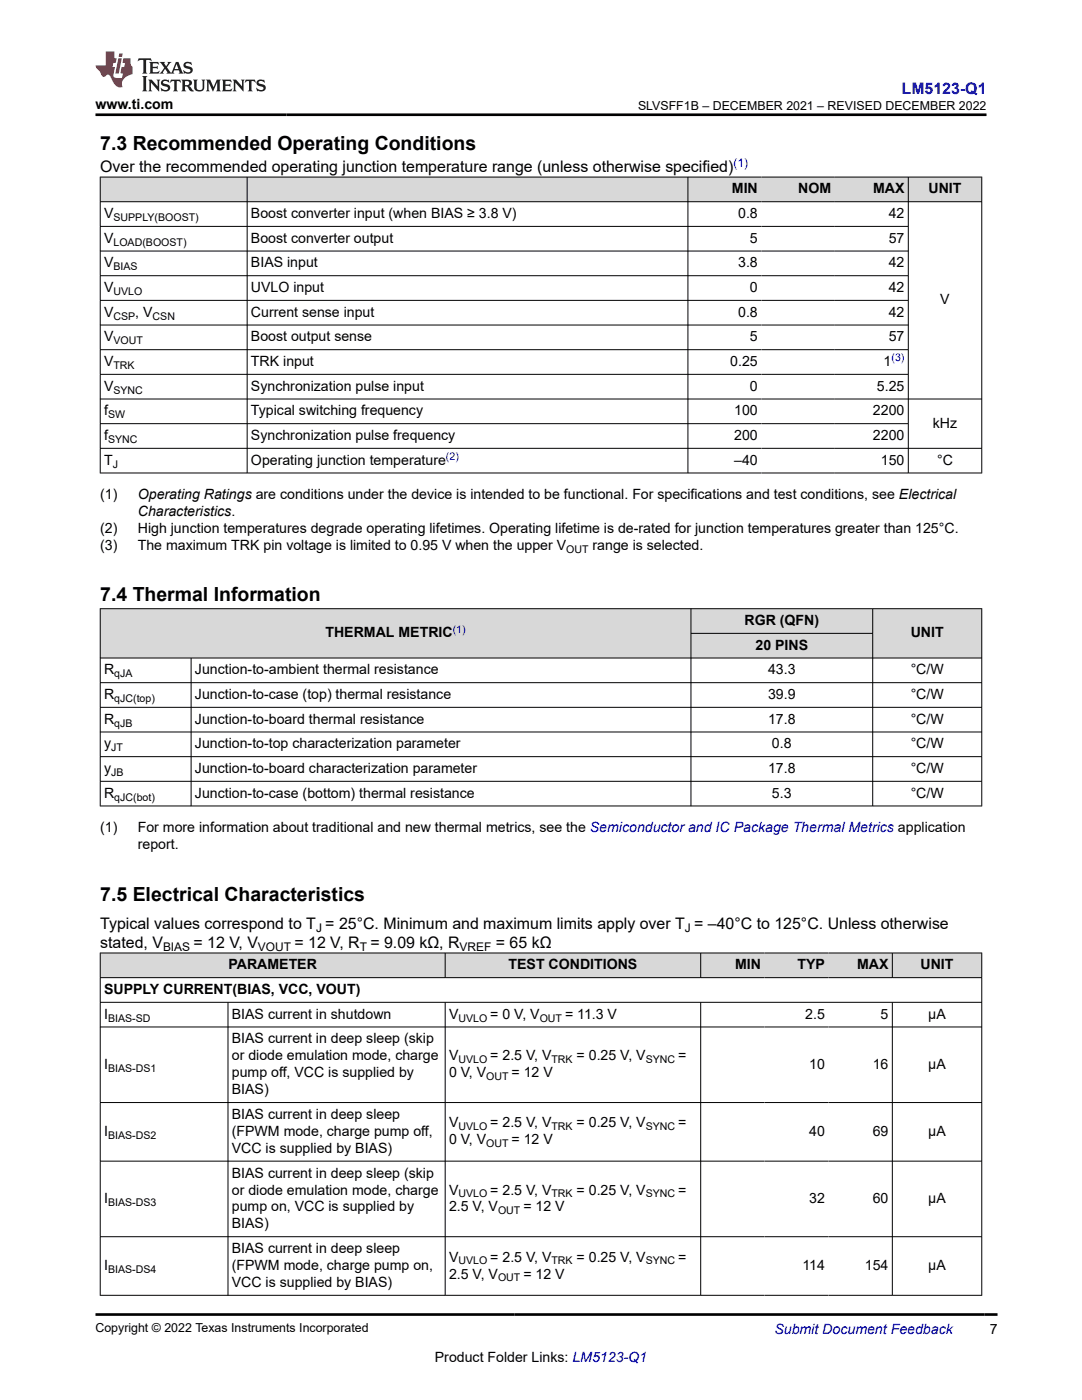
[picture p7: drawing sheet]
<svg xmlns="http://www.w3.org/2000/svg" width="216mm" height="279mm" viewBox="0 0 216 279" stroke-linecap="round" stroke-linejoin="round" font-family="sans-serif">
<defs><g id="words">
<g font-size="3.9">
<text x="20" y="29.9">7.3 Recommended Operating Conditions</text>
<text x="20" y="119.9">7.4 Thermal Information</text>
<text x="20" y="179.9">7.5 Electrical Characteristics</text>
</g>
<text font-size="3.2" fill="#00f" x="179.9" y="18.7">LM5123-Q1</text>
<g font-size="3.2">
<text x="20" y="34.3">Over the recommended operating junction temperature range (unless otherwise specified)</text>
<text x="20" y="185.3">Typical values correspond to T = 25°C. Minimum and maximum limits apply over T = –40°C to 125°C. Unless otherwise</text>
<text x="20" y="189.1">stated, V</text>
<text x="38.6" y="189.1">= 12 V, V</text>
<text x="58.8" y="189.1">= 12 V, R = 9.09 kΩ, R</text>
<text x="99" y="189.1">= 65 kΩ</text>
</g>
<g font-size="2.8">
<text x="19.1" y="21.8">www.ti.com</text>
<text x="146" y="38.6">MIN</text>
<text x="159.3" y="38.6">NOM</text>
<text x="174.2" y="38.6">MAX</text>
<text x="185.3" y="38.6">UNIT</text>
<text x="20.8" y="43.5">V</text>
<text x="50.1" y="43.5">Boost converter input (when BIAS ≥ 3.8 V)</text>
<text x="147.3" y="43.5">0.8</text>
<text x="177.3" y="43.5">42</text>
<text x="20.8" y="48.5">V</text>
<text x="20.8" y="53.4">V</text>
<text x="50.1" y="48.5">Boost converter output</text>
<text x="50.1" y="53.4">BIAS input</text>
<text x="147.3" y="53.4">3.8</text>
<text x="149.7" y="48.5">5</text>
<text x="177.3" y="48.5">57</text>
<text x="177.3" y="53.4">42</text>
<text x="20.8" y="58.3">V</text>
<text x="50.1" y="58.3">UVLO input</text>
<text x="149.7" y="58.3">0</text>
<text x="177.3" y="58.3">42</text>
<text x="20.8" y="63.2">V</text>
<text x="27" y="63.2">, V</text>
<text x="50.1" y="63.2">Current sense input</text>
<text x="147.3" y="63.2">0.8</text>
<text x="177.3" y="63.2">42</text>
<text x="187.6" y="60.8">V</text>
<text x="20.8" y="68.1">V</text>
<text x="50.1" y="68.1">Boost output sense</text>
<text x="149.7" y="68.1">5</text>
<text x="177.3" y="68.1">57</text>
<text x="20.8" y="73.1">V</text>
<text x="20.8" y="78">V</text>
<text x="50.1" y="73.1">TRK input</text>
<text x="50.1" y="78">Synchronization pulse input</text>
<text x="145.7" y="73.1">0.25</text>
<text x="149.7" y="78">0</text>
<text x="175" y="78">5.25</text>
<text x="176.3" y="73.1">1</text>
<text x="20.8" y="82.9">f</text>
<text x="50.1" y="82.9">Typical switching frequency</text>
<text x="146.5" y="82.9">100</text>
<text x="174.2" y="82.9">2200</text>
<text x="20.8" y="87.8">f</text>
<text x="50.1" y="87.8">Synchronization pulse frequency</text>
<text x="146.5" y="87.8">200</text>
<text x="174.2" y="87.8">2200</text>
<text x="186.1" y="85.4">kHz</text>
<text x="20.8" y="92.7">T</text>
<text x="50.1" y="92.7">Operating junction temperature</text>
<text x="146.5" y="92.7">–40</text>
<text x="175.8" y="92.7">150</text>
<text x="187" y="92.7">°C</text>
<text x="20" y="99.5">(1)</text>
<text x="27.5" y="99.5">Operating Ratings are conditions under the device is intended to be functional. For specifications and test conditions, see Electrical</text>
<text x="20" y="106.3">(2)</text>
<text x="27.5" y="102.9">Characteristics.</text>
<text x="27.5" y="106.3">High junction temperatures degrade operating lifetimes. Operating lifetime is de-rated for junction temperatures greater than 125°C.</text>
<text x="20" y="109.7">(3)</text>
<text x="27.5" y="109.7">The maximum TRK pin voltage is limited to 0.95 V when the upper V</text>
<text x="118.2" y="109.7">range is selected.</text>
<text x="148.6" y="124.8">RGR (QFN)</text>
<text x="64.9" y="127.2">THERMAL METRIC</text>
<text x="150.8" y="129.7">20 PINS</text>
<text x="181.7" y="127.2">UNIT</text>
<text x="20.8" y="134.6">R</text>
<text x="38.9" y="134.6">Junction-to-ambient thermal resistance</text>
<text x="153.3" y="134.6">43.3</text>
<text x="181.7" y="134.6">°C/W</text>
<text x="20.8" y="139.5">R</text>
<text x="38.9" y="139.5">Junction-to-case (top) thermal resistance</text>
<text x="153.3" y="139.5">39.9</text>
<text x="181.7" y="139.5">°C/W</text>
<text x="20.8" y="144.4">R</text>
<text x="20.8" y="149.4">y</text>
<text x="38.9" y="144.4">Junction-to-board thermal resistance</text>
<text x="38.9" y="149.4">Junction-to-top characterization parameter</text>
<text x="153.3" y="144.4">17.8</text>
<text x="154" y="149.4">0.8</text>
<text x="181.7" y="144.4">°C/W</text>
<text x="181.7" y="149.4">°C/W</text>
<text x="20.8" y="154.3">y</text>
<text x="38.9" y="154.3">Junction-to-board characterization parameter</text>
<text x="153.3" y="154.3">17.8</text>
<text x="181.7" y="154.3">°C/W</text>
<text x="20.8" y="159.2">R</text>
<text x="38.9" y="159.2">Junction-to-case (bottom) thermal resistance</text>
<text x="154" y="159.2">5.3</text>
<text x="181.7" y="159.2">°C/W</text>
<text x="20" y="166">(1)</text>
<text x="27.5" y="166">For more information about traditional and new thermal metrics, see the Semiconductor and IC Package Thermal Metrics application</text>
<text x="27.5" y="169.4">report.</text>
<text x="45.6" y="193.5">PARAMETER</text>
<text x="101.5" y="193.5">TEST CONDITIONS</text>
<text x="146.7" y="193.5">MIN</text>
<text x="159.1" y="193.5">TYP</text>
<text x="171" y="193.5">MAX</text>
<text x="183.7" y="193.5">UNIT</text>
<text x="20.8" y="198.4">SUPPLY CURRENT(BIAS, VCC, VOUT)</text>
<text x="20.8" y="203.3">I</text>
<text x="46.3" y="203.3">BIAS current in shutdown</text>
<text x="89.6" y="203.3">V</text>
<text x="97.8" y="203.3">= 0 V, V</text>
<text x="112.7" y="203.3">= 11.3 V</text>
<text x="160.7" y="203.3">2.5</text>
<text x="175.7" y="203.3">5</text>
<text x="185.2" y="203.3">µA</text>
<text x="46.3" y="208.2">BIAS current in deep sleep (skip</text>
<text x="20.8" y="213.3">I</text>
<text x="46.3" y="211.6">or diode emulation mode, charge</text>
<text x="46.3" y="215">pump off, VCC is supplied by</text>
<text x="89.6" y="211.6">V</text>
<text x="89.6" y="215">0 V, V</text>
<text x="97.8" y="211.6">= 2.5 V, V</text>
<text x="102.1" y="215">= 12 V</text>
<text x="115.1" y="211.6">= 0.25 V, V</text>
<text x="135.3" y="211.6">=</text>
<text x="161.5" y="213.3">10</text>
<text x="174.1" y="213.3">16</text>
<text x="185.2" y="213.3">µA</text>
<text x="46.3" y="218.4">BIAS)</text>
<text x="20.8" y="226.7">I</text>
<text x="46.3" y="223.3">BIAS current in deep sleep</text>
<text x="46.3" y="226.7">(FPWM mode, charge pump off,</text>
<text x="89.6" y="225">V</text>
<text x="97.8" y="225">= 2.5 V, V</text>
<text x="115.1" y="225">= 0.25 V, V</text>
<text x="135.3" y="225">=</text>
<text x="161.5" y="226.7">40</text>
<text x="174.1" y="226.7">69</text>
<text x="185.2" y="226.7">µA</text>
<text x="46.3" y="230.1">VCC is supplied by BIAS)</text>
<text x="89.6" y="228.4">0 V, V</text>
<text x="102.1" y="228.4">= 12 V</text>
<text x="46.3" y="235">BIAS current in deep sleep (skip</text>
<text x="46.3" y="238.4">or diode emulation mode, charge</text>
<text x="89.6" y="238.4">V</text>
<text x="97.8" y="238.4">= 2.5 V, V</text>
<text x="115.1" y="238.4">= 0.25 V, V</text>
<text x="135.3" y="238.4">=</text>
<text x="20.8" y="240.1">I</text>
<text x="46.3" y="241.8">pump on, VCC is supplied by</text>
<text x="46.3" y="245.2">BIAS)</text>
<text x="89.6" y="241.8">2.5 V, V</text>
<text x="104.4" y="241.8">= 12 V</text>
<text x="161.5" y="240.1">32</text>
<text x="174.1" y="240.1">60</text>
<text x="185.2" y="240.1">µA</text>
<text x="46.3" y="250.1">BIAS current in deep sleep</text>
<text x="89.6" y="251.8">V</text>
<text x="97.8" y="251.8">= 2.5 V, V</text>
<text x="115.1" y="251.8">= 0.25 V, V</text>
<text x="135.3" y="251.8">=</text>
<text x="20.8" y="253.5">I</text>
<text x="46.3" y="253.5">(FPWM mode, charge pump on,</text>
<text x="46.3" y="256.9">VCC is supplied by BIAS)</text>
<text x="89.6" y="255.2">2.5 V, V</text>
<text x="104.4" y="255.2">= 12 V</text>
<text x="160.1" y="253.5">114</text>
<text x="172.6" y="253.5">154</text>
<text x="185.2" y="253.5">µA</text>
<text x="197.5" y="266.1">7</text>
<text x="86.8" y="271.7">Product Folder Links: LM5123-Q1</text>
</g>
<text font-size="2.8" fill="#00f" x="154.5" y="266.2">Submit Document Feedback</text>
<g font-size="2.5">
<text x="127.3" y="21.9">SLVSFF1B – DECEMBER 2021 – REVISED DECEMBER 2022</text>
<text x="19.1" y="265.9">Copyright © 2022 Texas Instruments Incorporated</text>
</g>
<text font-size="2.4" fill="#00f" x="146.4" y="33.2">(1)</text>
<g font-size="2.4">
<text x="63.1" y="186">J</text>
<text x="136.7" y="186">J</text>
<text x="32.5" y="189.8">BIAS</text>
<text x="51.5" y="189.8">VOUT</text>
<text x="71.8" y="189.8">T</text>
<text x="91.7" y="189.8">VREF</text>
</g>
<g font-size="2.1">
<text x="22.6" y="44.1">SUPPLY(BOOST)</text>
<text x="22.6" y="49">LOAD(BOOST)</text>
<text x="22.6" y="53.9">BIAS</text>
<text x="22.6" y="58.9">UVLO</text>
<text x="22.6" y="63.8">CSP</text>
<text x="30.5" y="63.8">CSN</text>
<text x="22.6" y="68.7">VOUT</text>
<text x="22.6" y="73.6">TRK</text>
<text x="21.6" y="83.5">SW</text>
<text x="22.6" y="78.5">SYNC</text>
<text x="21.6" y="88.4">SYNC</text>
<text x="22.5" y="93.3">J</text>
<text x="113" y="110.3">OUT</text>
<text x="22.8" y="135.2">qJA</text>
<text x="22.8" y="140.1">qJC(top)</text>
<text x="22.2" y="149.9">JT</text>
<text x="22.8" y="145">qJB</text>
<text x="22.2" y="154.8">JB</text>
<text x="22.8" y="159.8">qJC(bot)</text>
<text x="21.6" y="203.9">BIAS-SD</text>
<text x="91.5" y="203.9">UVLO</text>
<text x="107.7" y="203.9">OUT</text>
<text x="21.6" y="213.9">BIAS-DS1</text>
<text x="91.5" y="212.2">UVLO</text>
<text x="97" y="215.6">OUT</text>
<text x="110" y="212.2">TRK</text>
<text x="128.8" y="212.2">SYNC</text>
<text x="21.6" y="227.3">BIAS-DS2</text>
<text x="91.5" y="225.6">UVLO</text>
<text x="110" y="225.6">TRK</text>
<text x="128.8" y="225.6">SYNC</text>
<text x="97" y="229">OUT</text>
<text x="91.5" y="239">UVLO</text>
<text x="110" y="239">TRK</text>
<text x="128.8" y="239">SYNC</text>
<text x="21.6" y="240.6">BIAS-DS3</text>
<text x="99.4" y="242.3">OUT</text>
<text x="21.6" y="254">BIAS-DS4</text>
<text x="91.5" y="252.3">UVLO</text>
<text x="99.4" y="255.7">OUT</text>
<text x="110" y="252.3">TRK</text>
<text x="128.8" y="252.3">SYNC</text>
</g>
<g font-size="2.1" fill="#00f">
<text x="177.9" y="72.1">(3)</text>
<text x="89" y="91.8">(2)</text>
<text x="90.3" y="126.3">(1)</text>
</g>
</g></defs>
<g fill="#d8d8d8">
<path d="M20 35.3h175.9v5h-175.9z" fill-rule="evenodd"/>
<path d="M20.1 35.4h29.2v4.8h-29.2z" fill-rule="evenodd"/>
<path d="M49.4 35.4h87.8v4.8h-87.8z" fill-rule="evenodd"/>
<path d="M137.3 35.4h14.6v4.8h-14.6z" fill-rule="evenodd"/>
<path d="M151.9 35.4h14.7v4.8h-14.7z" fill-rule="evenodd"/>
<path d="M166.6 35.4h14.6v4.8h-14.6z" fill-rule="evenodd"/>
<path d="M181.3 35.4h14.5v4.8h-14.5z" fill-rule="evenodd"/>
</g>
<g fill="none" stroke="#000" stroke-width=".2">
<path d="M19.9 35.3h176.1M20 35.3v59.2M49.3 35.3v59.2M137.3 35.3v59.2M181.2 35.3v59.2M195.9 35.3v59.2M19.9 40.3h176.1M19.9 45.2h161.4M19.9 50.1h161.4M19.9 55h161.4M19.9 59.9h161.4M19.9 64.9h161.4"/>
<path d="M19.9 69.8h161.4M19.9 74.7h161.4M196 79.6h-176.1M19.9 84.6h161.4M19.9 89.5h176.1M19.9 94.4h176.1"/>
</g>
<g fill="#d8d8d8">
<path d="M20 121.5h175.9v4.9h-175.9z" fill-rule="evenodd"/>
<path d="M20.1 121.5h117.7v9.8h-117.7z" fill-rule="evenodd"/>
<path d="M137.9 121.5h36.2v4.8h-36.2z" fill-rule="evenodd"/>
<path d="M174.2 121.5h21.6v9.8h-21.6z" fill-rule="evenodd"/>
<path d="M137.9 126.5h36.2v4.8h-36.2z" fill-rule="evenodd"/>
</g>
<g fill="none" stroke="#000" stroke-width=".2">
<path d="M19.9 121.5h176.1M19.9 131.3h176.1M19.9 136.2h176.1M20 121.4v39.5M38.1 131.3v29.6M137.9 121.4v39.5M137.9 126.4h36.3M174.1 121.4v39.5M195.9 121.4v39.5M19.9 141.2h176.1M19.9 146.1h176.1M19.9 151h176.1"/>
<path d="M19.9 155.9h176.1M19.9 160.8h176.1"/>
</g>
<g fill="#d8d8d8">
<path d="M20 190.2h175.9v4.9h-175.9z" fill-rule="evenodd"/>
<path d="M20.1 190.3h68.7v4.8h-68.7z" fill-rule="evenodd"/>
<path d="M88.9 190.3h50.9v4.8h-50.9z" fill-rule="evenodd"/>
<path d="M139.9 190.3h12.7v4.8h-12.7z" fill-rule="evenodd"/>
<path d="M152.6 190.3h12.7v4.8h-12.7z" fill-rule="evenodd"/>
<path d="M165.3 190.3h12.7v4.8h-12.7z" fill-rule="evenodd"/>
<path d="M178.1 190.3h17.7v4.8h-17.7z" fill-rule="evenodd"/>
</g>
<g fill="none" stroke="#000" stroke-width=".2">
<path d="M19.9 190.2h176.1M19.9 195.1h176.1M20 190.1v68.5M88.8 190.1v5.1M139.8 190.1v5.1M178.1 190.1v5.1M195.9 190.1v68.5M19.9 200h176.1M19.9 205h176.1M45.5 200v58.6M88.8 200v58.6M139.8 200v58.6"/>
<path d="M178.1 200v58.6M19.9 220h176.1M19.9 231.7h176.1M19.9 246.8h176.1M19.9 258.5h176.1"/>
</g>
<path d="M27.7 11.6l-.2 .6 .5-.2h.6v.1v2.2l-.2 .4h1l-.2-.4v-2.2v-.1h.5l.5 .2-.1-.6zM29.8 12.4l.2 .3v1.6l-.2 .4h1.9l.1-.6a1.08 1.08 0 0 1-1.3 .2v-.7h.6l.4 .2v-.7l-.4 .2h-.6v-.5l.2-.2a1 1 0 0 1 1 .3l-.1-.5zM31.8 12.4l1 1.1-1 1.2h.9l-.2-.2 .4-.8 .5 .8-.2 .2h1.6l-.2-.2 .1-.5h1l.1 .5-.1 .2h.9l-.2-.4-.8-1.9h-.5l-1 2.1-.8-1.1 .9-1h-.8l.2 .2-.5 .6-.3-.6 .1-.2zM35.2 12.8l.4 1h-.8zM36.8 12.5a.65 .65 0 0 0-.2 .7 .65 .65 0 0 0 .6 .5l.7 .1 .1 .3a.79 .79 0 0 1-.7 .4 .79 .79 0 0 1-.7-.5l.1 .7 .2-.1a.93 .93 0 0 0 1.1 0 .93 .93 0 0 0 .4-.9 1.46 1.46 0 0 0-1.2-.6l-.1-.3a1.09 1.09 0 0 1 1.2 .2l-.2-.6-.1 .1-.6-.2zM28.4 15.2l.2 .4v2.2l-.2 .4h1l-.2-.4v-2.2l.2-.4zM29.6 15.9l.2 .4v1.5l-.2 .4h.8l-.3-.4v-1.3l1.7 1.8v-2l.2-.4h-.8l.2 .2 .1 1.1-1.2-1.3zM32.3 16a.65 .65 0 0 0-.2 .8 .65 .65 0 0 0 .7 .4l.6 .2 .1 .2a.79 .79 0 0 1-.7 .4 .79 .79 0 0 1-.7-.5l.1 .7 .2-.1a.93 .93 0 0 0 1.1 .1 .93 .93 0 0 0 .4-1 1.46 1.46 0 0 0-1.2-.5l-.1-.4a1.09 1.09 0 0 1 1.2 .2l-.2-.6-.1 .1-.6-.1zM34.1 15.9l-.1 .6a.63 .63 0 0 1 .7-.3l.1 1.6-.3 .4h1l-.2-.4v-1.6a.66 .66 0 0 1 .8 .3l-.1-.6zM36.2 15.9l.2 .4v1.5l-.2 .4h.9l-.2-.2v-.7h.5l.1 .2a.79 .79 0 0 0 1.2 .6l-1-.9a.61 .61 0 0 0 .6-.6 .61 .61 0 0 0-.5-.7zM36.9 16.2h.2a.47 .47 0 0 1 .5 .1 .47 .47 0 0 1 .1 .5l-.2 .1-.6 .1zM38.5 15.9l.2 .2a2.27 2.27 0 0 0 .4 2 1.04 1.04 0 0 0 1.7-.7v-1.3l.2-.2h-.8l.2 .4v1.1a.6 .6 0 0 1-.6 .6 .6 .6 0 0 1-.6-.6v-1.1l.3-.4zM41.1 15.9l.2 .4v1.5l-.2 .4h.7l-.2-.4v-1.4l.9 1.9 .8-1.9v1.4l-.2 .4h1l-.3-.4v-1.5l.3-.4h-.8l-.7 1.5-.7-1.5zM44.3 15.9l.2 .4v1.5l-.2 .4h1.9l.1-.6a1.09 1.09 0 0 1-1.3 .2v-.7h.6l.4 .2v-.6l-.4 .2h-.6v-.6l.2-.1a1.01 1.01 0 0 1 1 .3l-.1-.6zM46.4 15.9l.3 .4v1.5l-.3 .4h.8l-.2-.4v-1.3l1.6 1.8v-2l.2-.4h-.7l.2 .2v1.1l-1.2-1.3zM49 15.9l-.1 .6a.63 .63 0 0 1 .8-.3v1.6l-.3 .4h1l-.2-.4v-1.6a.66 .66 0 0 1 .8 .3l-.1-.6zM51.4 16a.65 .65 0 0 0-.2 .8 .65 .65 0 0 0 .6 .4l.6 .2 .2 .2a.79 .79 0 0 1-.8 .4 .79 .79 0 0 1-.6-.5l.1 .7 .2-.1a.93 .93 0 0 0 1 .1 .93 .93 0 0 0 .5-1 1.46 1.46 0 0 0-1.3-.5l-.1-.4a1.09 1.09 0 0 1 1.3 .2l-.2-.6-.2 .1-.5-.1z" fill="#231f20"/>
<path d="M21.1 10.3v2.7h-2.1l.1 .4 .9 1a.95 .95 0 0 0 .9 .9 .59 .59 0 0 1 .6-.4 .59 .59 0 0 1 .5 .3l.4 .8a1.59 1.59 0 0 0 2.1 1.4 1.61 1.61 0 0 1 1-2.3l1-.3-.1-1.5a1.59 1.59 0 0 1-.4-1.7h-1.4l-.2 .9h.5l-.1 .9h-.5l-.2 .9v.3l.4 .1-.2 .9h-.6a.73 .73 0 0 1-1.1-.7l.3-1.5h-.5l.2-.9h.5l.2-.9h-.5v-1.3zM23.6 11.6l-.6 3.1h.7l.6-3.1zM23.8 10.7l-.1 .6h.7l.1-.6z" fill="#ed1c24"/>
<path d="M19.1 22.9h177.8M19.1 262.3h179.9" fill="none" stroke="#000" stroke-width=".53"/>
<use href="#words"/>
</svg>
